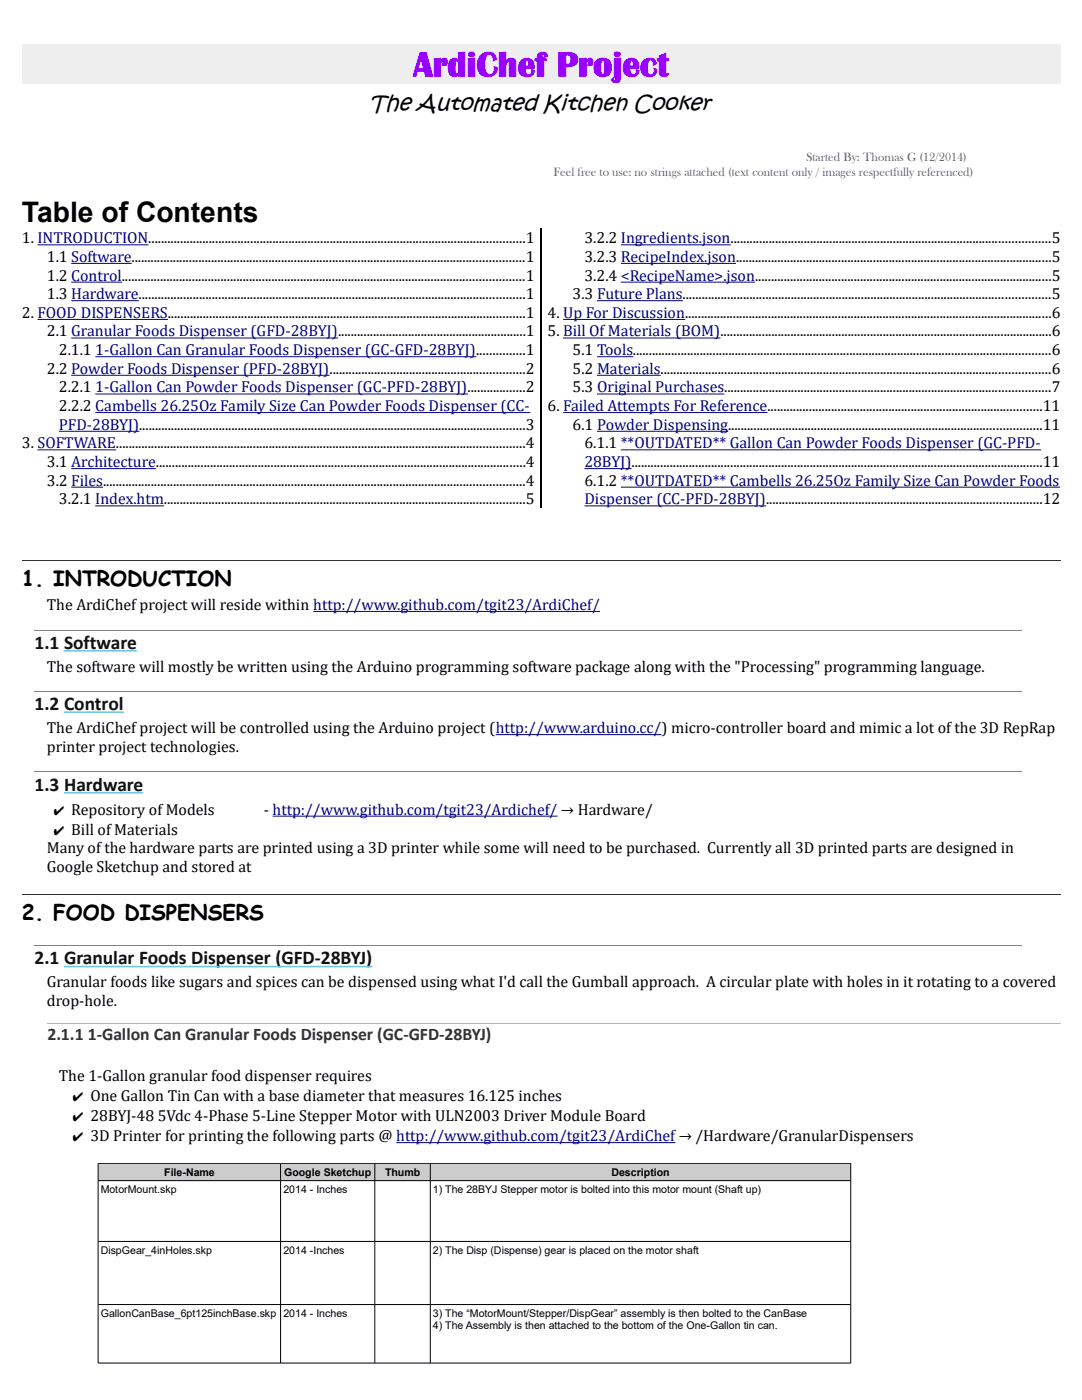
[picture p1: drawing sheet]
<svg xmlns="http://www.w3.org/2000/svg" width="216mm" height="279mm" viewBox="0 0 216 279" stroke-linecap="round" stroke-linejoin="round" font-family="sans-serif">
<defs><g id="words">
<text font-size="7.1" fill="#90f" x="82.5" y="15.2">ArdiChef Project</text>
<text font-size="5.6" x="4.4" y="44.3">Table of Contents</text>
<text font-size="4.4" x="73.7" y="22.1">The Automated Kitchen Cooker</text>
<g font-size="4.2">
<text x="4.4" y="116.9">1. INTRODUCTION</text>
<text x="4.4" y="183.7">2. FOOD DISPENSERS</text>
</g>
<g font-size="3.9" fill="#111">
<text x="6.9" y="129.4">1.1 Software</text>
<text x="6.9" y="141.7">1.2 Control</text>
<text x="6.9" y="157.8">1.3 Hardware</text>
<text x="6.9" y="192.5">2.1 Granular Foods Dispenser (GFD-28BYJ)</text>
</g>
<text font-size="3.5" fill="#333" x="9.5" y="207.6">2.1.1 1-Gallon Can Granular Foods Dispenser (GC-GFD-28BYJ)</text>
<g font-size="3.2">
<text x="4.4" y="48.5">1. INTRODUCTION......................................................................................................................1</text>
<text x="9.3" y="52.2">1.1 Software...........................................................................................................................1</text>
<text x="116.6" y="48.5">3.2.2 Ingredients.json....................................................................................................5</text>
<text x="116.6" y="52.2">3.2.3 RecipeIndex.json...................................................................................................5</text>
<text x="9.3" y="56">1.2 Control..............................................................................................................................1</text>
<text x="9.3" y="59.7">1.3 Hardware.........................................................................................................................1</text>
<text x="114.3" y="59.7">3.3 Future Plans...................................................................................................................5</text>
<text x="116.6" y="56">3.2.4 &lt;RecipeName&gt;.json.............................................................................................5</text>
<text x="4.4" y="63.4">2. FOOD DISPENSERS................................................................................................................1</text>
<text x="109.3" y="63.4">4. Up For Discussion...................................................................................................................6</text>
<text x="9.3" y="67.1">2.1 Granular Foods Dispenser (GFD-28BYJ)...........................................................1</text>
<text x="11.7" y="70.9">2.1.1 1-Gallon Can Granular Foods Dispenser (GC-GFD-28BYJ)...............1</text>
<text x="109.3" y="67.1">5. Bill Of Materials (BOM)........................................................................................................6</text>
<text x="114.3" y="70.9">5.1 Tools...................................................................................................................................6</text>
<text x="9.3" y="74.6">2.2 Powder Foods Dispenser (PFD-28BYJ).............................................................2</text>
<text x="114.3" y="74.6">5.2 Materials..........................................................................................................................6</text>
<text x="11.7" y="78.3">2.2.1 1-Gallon Can Powder Foods Dispenser (GC-PFD-28BYJ)..................2</text>
<text x="11.7" y="82">2.2.2 Cambells 26.25Oz Family Size Can Powder Foods Dispenser (CC-</text>
<text x="109.3" y="82">6. Failed Attempts For Reference......................................................................................11</text>
<text x="114.3" y="78.3">5.3 Original Purchases......................................................................................................7</text>
<text x="4.4" y="89.5">3. SOFTWARE................................................................................................................................4</text>
<text x="114.3" y="85.8">6.1 Powder Dispensing..................................................................................................11</text>
<text x="116.6" y="89.5">6.1.1 **OUTDATED** Gallon Can Powder Foods Dispenser (GC-PFD-</text>
<text x="9.3" y="93.2">3.1 Architecture....................................................................................................................4</text>
<text x="9.3" y="96.9">3.2 Files....................................................................................................................................4</text>
<text x="11.7" y="100.6">3.2.1 Index.htm.................................................................................................................5</text>
<text x="116.6" y="96.9">6.1.2 **OUTDATED** Cambells 26.25Oz Family Size Can Powder Foods</text>
<text x="9.3" y="121.7">The ArdiChef project will reside within http://www.github.com/tgit23/ArdiChef/</text>
<text x="9.3" y="134">The software will mostly be written using the Arduino programming software package along with the &quot;Processing&quot; programming language.</text>
<text x="9.3" y="146.3">The ArdiChef project will be controlled using the Arduino project (http://www.arduino.cc/) micro-controller board and mimic a lot of the 3D RepRap</text>
<text x="9.3" y="150">printer project technologies.</text>
<text x="10.7" y="162.6">✔ Repository of Models</text>
<text x="10.7" y="166.5">✔ Bill of Materials</text>
<text x="52.6" y="162.6">- http://www.github.com/tgit23/Ardichef/ → Hardware/</text>
<text x="9.3" y="170.3">Many of the hardware parts are printed using a 3D printer while some will need to be purchased. Currently all 3D printed parts are designed in</text>
<text x="9.3" y="174">Google Sketchup and stored at</text>
<text x="9.3" y="197">Granular foods like sugars and spices can be dispensed using what I'd call the Gumball approach. A circular plate with holes in it rotating to a covered</text>
<text x="9.3" y="200.8">drop-hole.</text>
<text x="11.7" y="215.8">The 1-Gallon granular food dispenser requires</text>
<text x="14.5" y="219.8">✔ One Gallon Tin Can with a base diameter that measures 16.125 inches</text>
<text x="14.5" y="223.8">✔ 28BYJ-48 5Vdc 4-Phase 5-Line Stepper Motor with ULN2003 Driver Module Board</text>
<text x="14.5" y="227.7">✔ 3D Printer for printing the following parts @ http://www.github.com/tgit23/ArdiChef→ /Hardware/GranularDispensers</text>
</g>
<g font-size="3.2" fill="#000080">
<text x="11.7" y="85.8">PFD-28BYJ).........................................................................................................................3</text>
<text x="116.6" y="93.2">28BYJ).................................................................................................................................11</text>
<text x="116.6" y="100.6">Dispenser (CC-PFD-28BYJ)......................................................................................12</text>
</g>
<g font-size="2.5" fill="#666">
<text x="110.5" y="35.1">Feel free to use: no strings attached (text content only / images respectfully referenced)</text>
<text x="160.8" y="32.1">Started By: Thomas G (12/2014)</text>
</g>
<g font-size="2.1">
<text x="20.1" y="238.2">MotorMount.skp</text>
<text x="32.8" y="234.7">File-Name</text>
<text x="56.6" y="238.2">2014 - Inches</text>
<text x="56.7" y="234.7">Google Sketchup</text>
<text x="76.8" y="234.7">Thumb</text>
<text x="86.4" y="238.2">1) The 28BYJ Stepper motor is bolted into this motor mount (Shaft up)</text>
<text x="122" y="234.7">Description</text>
<text x="20.1" y="250.3">DispGear_4inHoles.skp</text>
<text x="56.6" y="250.3">2014 -Inches</text>
<text x="86.4" y="250.3">2) The Disp (Dispense) gear is placed on the motor shaft</text>
<text x="20.1" y="262.9">GallonCanBase_6pt125inchBase.skp</text>
<text x="56.6" y="262.9">2014 - Inches</text>
<text x="86.4" y="262.9">3) The “MotorMount/Stepper/DispGear” assembly is then bolted to the CanBase</text>
<text x="86.4" y="265.3">4) The Assembly is then attached to the bottom of the One-Gallon tin can.</text>
</g>
</g></defs>
<path d="M4.3 8.9h207.3v7.8h-207.3z" fill-rule="evenodd" fill="#eee"/>
<g fill="#fff">
<path d="M4.3 39h207.3v6.5h-207.3z" fill-rule="evenodd"/>
<path d="M4.3 45.5h207.3v55.9h-207.3z" fill-rule="evenodd"/>
<path d="M4.3 111.8h207.3v6.4h-207.3z" fill-rule="evenodd"/>
<path d="M4.3 178.5h207.3v6.4h-207.3z" fill-rule="evenodd"/>
</g>
<g fill="#ccc">
<path d="M19.6 232.2h36.4v3.4h-36.4z" fill-rule="evenodd"/>
<path d="M56 232.2h18.8v3.4h-18.8z" fill-rule="evenodd"/>
<path d="M74.8 232.2h11.1v3.4h-11.1z" fill-rule="evenodd"/>
<path d="M85.9 232.2h83.9v3.4h-83.9z" fill-rule="evenodd"/>
</g>
<g fill="none" stroke="#000080" stroke-width=".2">
<path d="M7.5 48.9h22.1M14.2 52.6h12.1M14.2 56.3h10.1M123.9 48.9h21.9M123.9 52.6h23M123.9 56.3h26.8M7.5 63.7h26M14.2 60h13.5M14.2 67.5h53.3M14.2 74.9h51.6M19 71.2h76M19 78.6h74.4"/>
<path d="M112.4 63.7h24.3M112.4 67.5h31.4M119.1 60h17.1M119.1 71.2h7.3M119.1 74.9h12.7M119.1 78.6h25.4M7.5 89.8h15.7M11.7 86.1h16.1M14.2 93.5h16.9M14.2 97.2h6.4M19 82.3h86.8M112.4 82.3h40.7"/>
<path d="M116.6 93.5h9.4M119.1 86.1h26.2M123.9 89.8h83.9M123.9 97.2h87.6M19 101h13.7M116.6 101h36.3M62.5 122h57.2M98.9 146.6h33.1M54.4 162.9h56.9M79.1 228h55.7"/>
</g>
<path d="M12.7 129.9h14.6M12.7 142.2h11.9M12.7 158.2h15.9M12.7 192.9h61.6" fill="none" stroke="#0cf" stroke-width=".28"/>
<path d="M19.6 232.2h150.2v39.8h-150.2zM19.6 235.6h150.2M56 232.2v39.8M74.8 232.2v39.8M85.9 232.2v39.8M19.6 247.8h150.2M19.6 260.3h150.2" fill="none" stroke="#000" stroke-width=".2"/>
<path d="M4.3 111.8h207.3M4.3 178.5h207.3" fill="none" stroke="#333" stroke-width=".2"/>
<path d="M6.9 125.7h197.1M6.9 138h197.1M6.9 154h197.1M6.9 188.8h197.1" fill="none" stroke="#808080" stroke-width=".2"/>
<path d="M9.4 204.3h202.2" fill="none" stroke="#b2b2b2" stroke-width=".2"/>
<path d="M107.9 45.5v55.9" fill="none" stroke="#000" stroke-width=".35"/>
<use href="#words"/>
</svg>
